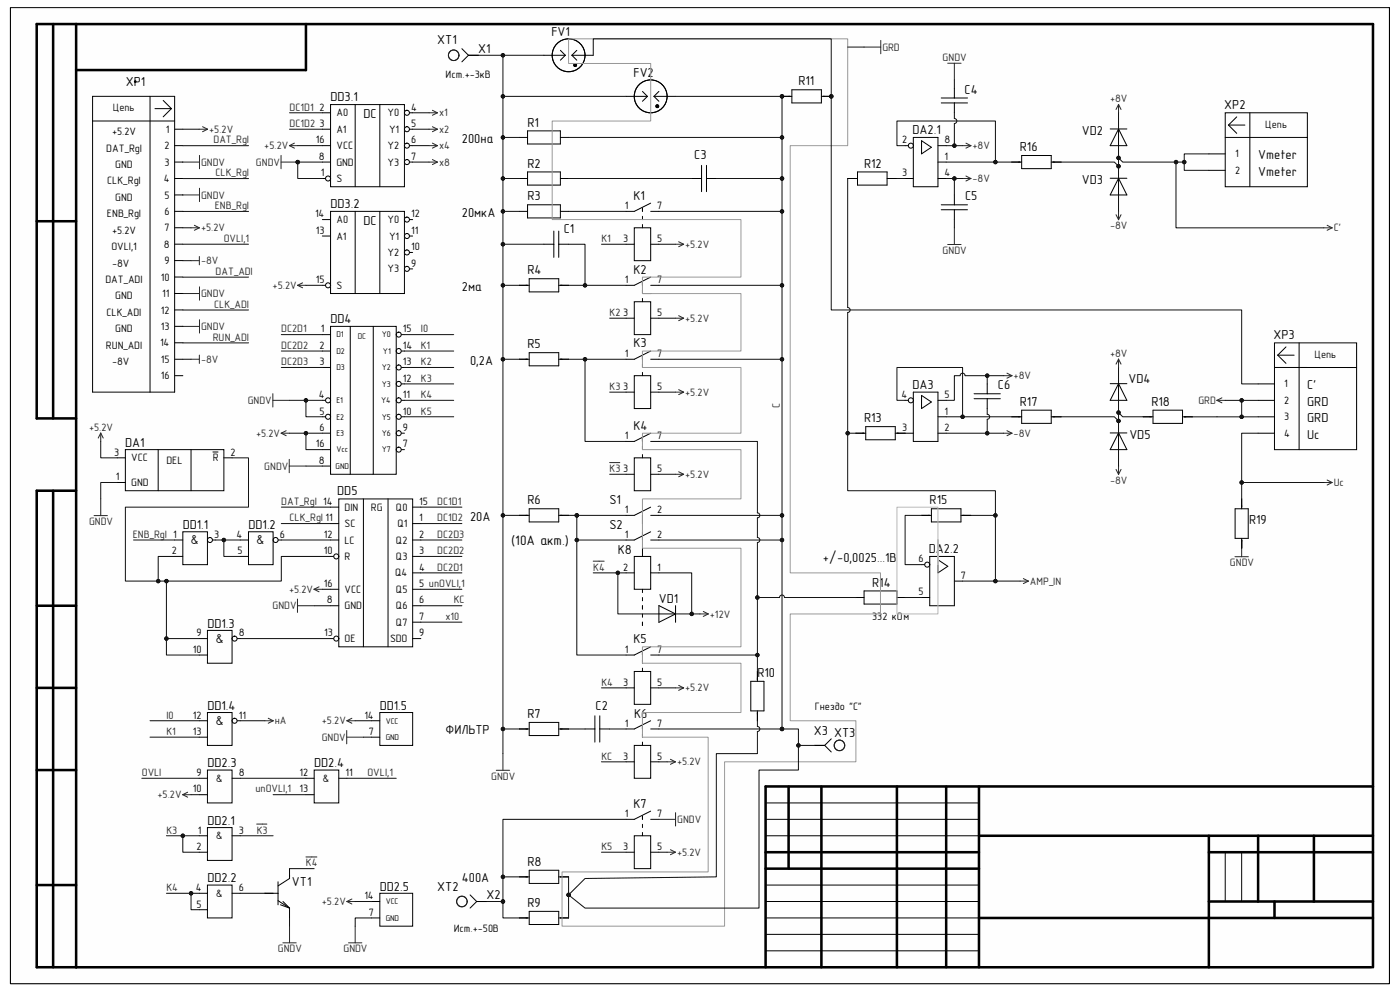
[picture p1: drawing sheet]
<svg xmlns="http://www.w3.org/2000/svg" width="420mm" height="297mm" viewBox="0 0 420 297" stroke-linecap="round" stroke-linejoin="round" font-family="sans-serif">
<defs><g id="words">
<text font-size="4.1" x="153.3" y="163.4">(10А акт.)</text>
<g font-size="3.9">
<text x="165.4" y="10.8">FV1</text>
<text x="131.2" y="13.3">XT1</text>
<text x="143.5" y="15.7">X1</text>
<text x="190" y="23.2">FV2</text>
<text x="37.8" y="25.7">XP1</text>
<text x="239.5" y="25.6">R11</text>
<text x="289.3" y="28.1">C4</text>
<text x="99.1" y="30.3">DD3.1</text>
<text x="109" y="35.4">DC</text>
<text x="367.3" y="32.7">XP2</text>
<text x="158.2" y="37.9">R1</text>
<text x="273.7" y="40.1">DA2.1</text>
<text x="324.5" y="40.4">VD2</text>
<text x="138.6" y="42.8">200на</text>
<text x="208.2" y="47.8">C3</text>
<text x="306" y="45.3">R16</text>
<text x="377.4" y="47.8">Vmeter</text>
<text x="158.2" y="50.2">R2</text>
<text x="259.2" y="50.2">R12</text>
<text x="377.4" y="52.7">Vmeter</text>
<text x="190" y="59.8">K1</text>
<text x="324.5" y="55.2">VD3</text>
<text x="99.1" y="62.3">DD3.2</text>
<text x="138.6" y="65">20мкА</text>
<text x="158.2" y="60.1">R3</text>
<text x="289.5" y="60.1">C5</text>
<text x="109" y="67.5">DC</text>
<text x="169.1" y="69.9">C1</text>
<text x="158.2" y="82.3">R4</text>
<text x="190" y="82">K2</text>
<text x="138.6" y="87.2">2ма</text>
<text x="99.1" y="96.8">DD4</text>
<text x="382.1" y="101.7">XP3</text>
<text x="158.2" y="104.4">R5</text>
<text x="190" y="104.1">K3</text>
<text x="141" y="109.3">0,2А</text>
<text x="273.7" y="116.5">DA3</text>
<text x="299.3" y="116.7">C6</text>
<text x="338.5" y="114.7">VD4</text>
<text x="392.2" y="116.7">C'</text>
<text x="306" y="121.6">R17</text>
<text x="345.4" y="121.6">R18</text>
<text x="392.2" y="121.6">GRD</text>
<text x="190" y="128.8">K4</text>
<text x="259.2" y="126.6">R13</text>
<text x="338.8" y="131.5">VD5</text>
<text x="392.2" y="126.6">GRD</text>
<text x="392.2" y="131.5">Uc</text>
<text x="37.6" y="133.9">DA1</text>
<text x="101.2" y="148.4">DD5</text>
<text x="158.2" y="151.2">R6</text>
<text x="182.9" y="151.2">S1</text>
<text x="278.9" y="151.2">R15</text>
<text x="54.8" y="158.6">DD1.1</text>
<text x="74.5" y="158.6">DD1.2</text>
<text x="141" y="156.1">20А</text>
<text x="182.9" y="158.6">S2</text>
<text x="374.7" y="157">R19</text>
<text x="185.3" y="165.9">K8</text>
<text x="278.7" y="165.7">DA2.2</text>
<text x="246.9" y="168.4">+/-0,0025...1В</text>
<text x="261.7" y="175.8">R14</text>
<text x="197.7" y="180.7">VD1</text>
<text x="62.2" y="188.1">DD1.3</text>
<text x="190" y="192.8">K5</text>
<text x="227.2" y="202.9">R10</text>
<text x="62.2" y="212.7">DD1.4</text>
<text x="113.9" y="212.7">DD1.5</text>
<text x="158.2" y="215.2">R7</text>
<text x="178.7" y="212.7">C2</text>
<text x="190.3" y="215.2">K6</text>
<text x="133.6" y="220.1">ФИЛЬТР</text>
<text x="244.2" y="220.4">X3 XT3</text>
<text x="62.2" y="230">DD2.3</text>
<text x="94.2" y="230">DD2.4</text>
<text x="190" y="242">K7</text>
<text x="62.2" y="247.2">DD2.1</text>
<text x="158.2" y="259.5">R8</text>
<text x="62.2" y="264.5">DD2.2</text>
<text x="87.6" y="265.5">VT1</text>
<text x="113.9" y="266.9">DD2.5</text>
<text x="131.2" y="266.9">XT2</text>
<text x="138.6" y="264.5">400А</text>
<text x="146" y="269.4">X2</text>
<text x="158.2" y="271.8">R9</text>
</g>
<g font-size="3.9" fill="#0e0e0e">
<text x="57.2" y="163.2">&amp;</text>
<text x="76.9" y="163.2">&amp;</text>
<text x="64.6" y="192.7">&amp;</text>
<text x="64.6" y="217.3">&amp;</text>
</g>
<g font-size="3.2" fill="#262626">
<text x="264.7" y="15.2">GRD</text>
<text x="282.8" y="18.3">GNDV</text>
<text x="86.9" y="33.1">DC1D1</text>
<text x="131.7" y="34.9">x1</text>
<text x="333" y="30.6">+8V</text>
<text x="62.8" y="39.8">+5.2V</text>
<text x="86.9" y="38.1">DC1D2</text>
<text x="131.7" y="39.8">x2</text>
<text x="64.1" y="43">DAT_RgI</text>
<text x="79.3" y="44.7">+5.2V</text>
<text x="131.7" y="44.7">x4</text>
<text x="291.8" y="44.7">+8V</text>
<text x="60.3" y="49.7">GNDV</text>
<text x="64.7" y="52.8">CLK_RgI</text>
<text x="76.8" y="49.7">GNDV</text>
<text x="131.7" y="49.7">x8</text>
<text x="60.3" y="59.5">GNDV</text>
<text x="291.8" y="54.6">-8V</text>
<text x="64.5" y="62.7">ENB_RgI</text>
<text x="60.3" y="69.3">+5.2V</text>
<text x="333" y="68.7">-8V</text>
<text x="400.1" y="69.3">C'</text>
<text x="67.1" y="72.5">OVLI,1</text>
<text x="180.4" y="72.5">K1</text>
<text x="205.6" y="74.3">+5.2V</text>
<text x="282.8" y="76.1">GNDV</text>
<text x="60.3" y="79.2">-8V</text>
<text x="64.7" y="82.4">DAT_ADI</text>
<text x="60.3" y="89.1">GNDV</text>
<text x="81.8" y="86.6">+5.2V</text>
<text x="64.3" y="92.2">CLK_ADI</text>
<text x="182.9" y="94.7">K2</text>
<text x="60.3" y="98.9">GNDV</text>
<text x="84.4" y="99.6">DC2D1</text>
<text x="126.2" y="99.6">I0</text>
<text x="205.6" y="96.4">+5.2V</text>
<text x="63.8" y="102.1">RUN_ADI</text>
<text x="84.4" y="104.5">DC2D2</text>
<text x="126.2" y="104.5">K1</text>
<text x="333" y="107">+8V</text>
<text x="60.3" y="108.8">-8V</text>
<text x="84.4" y="109.5">DC2D3</text>
<text x="126.2" y="109.5">K2</text>
<text x="304.1" y="113.7">+8V</text>
<text x="126.2" y="114.4">K3</text>
<text x="126.2" y="119.3">K4</text>
<text x="182.9" y="116.8">K3</text>
<text x="205.6" y="118.6">+5.2V</text>
<text x="74.3" y="121.1">GNDV</text>
<text x="126.2" y="124.2">K5</text>
<text x="233.9" y="122.4" transform="rotate(-90 233.9 122.4)">C</text>
<text x="359.5" y="121.1">GRD</text>
<text x="26.7" y="129.1">+5.2V</text>
<text x="76.8" y="130.9">+5.2V</text>
<text x="304.1" y="130.9">-8V</text>
<text x="79.3" y="140.8">GNDV</text>
<text x="182.9" y="141.5">K3</text>
<text x="205.6" y="143.2">+5.2V</text>
<text x="333" y="145">-8V</text>
<text x="400.1" y="145.7">Uc</text>
<text x="84.4" y="151.3">DAT_RgI 14</text>
<text x="131.2" y="151.3">DC1D1</text>
<text x="26.7" y="157.4">GNDV</text>
<text x="39.8" y="161.2">ENB_RgI 1</text>
<text x="86.9" y="156.3">CLK_RgI 11</text>
<text x="131.2" y="156.3">DC1D2</text>
<text x="131.2" y="161.2">DC2D3</text>
<text x="131.2" y="166.1">DC2D2</text>
<text x="131.2" y="171">DC2D1</text>
<text x="178" y="171">K4</text>
<text x="369" y="169.7">GNDV</text>
<text x="86.7" y="177.7">+5.2V</text>
<text x="309" y="175.2">AMP_IN</text>
<text x="81.7" y="182.6">GNDV</text>
<text x="133.6" y="185.8">x10</text>
<text x="136.1" y="180.8">KC</text>
<text x="213" y="185.1">+12V</text>
<text x="180.4" y="205.5">K4</text>
<text x="205.6" y="207.2">+5.2V</text>
<text x="49.9" y="215.3">I0</text>
<text x="49.9" y="220.3">K1</text>
<text x="82.5" y="217.1">нА</text>
<text x="96.5" y="222">GNDV</text>
<text x="96.6" y="217.1">+5.2V</text>
<text x="180.4" y="227.7">KC</text>
<text x="42.5" y="232.6">OVLI</text>
<text x="110.2" y="232.6">OVLI,1</text>
<text x="147.4" y="233.7">GNDV</text>
<text x="203.1" y="229.4">+5.2V</text>
<text x="47.3" y="239.3">+5.2V</text>
<text x="76.7" y="237.5">unOVLI,1</text>
<text x="49.9" y="249.8">K3</text>
<text x="77" y="249.8">K3</text>
<text x="203.2" y="246.6">GNDV</text>
<text x="180.4" y="254.7">K5</text>
<text x="203.1" y="256.5">+5.2V</text>
<text x="91.8" y="259.7">K4</text>
<text x="49.9" y="267">K4</text>
<text x="96.6" y="271.3">+5.2V</text>
<text x="83.4" y="285.4">GNDV</text>
<text x="103" y="285.4">GNDV</text>
</g>
<g font-size="3.2">
<text x="133.6" y="23.3">Ист.+-3кВ</text>
<text x="95.8" y="33.1">2</text>
<text x="100.9" y="34.9">A0</text>
<text x="116.3" y="34.9">Y0</text>
<text x="123.3" y="33.1">4</text>
<text x="33.6" y="40.5">+5.2V</text>
<text x="49.7" y="39.8">1</text>
<text x="95.8" y="38.1">3</text>
<text x="100.9" y="39.8">A1</text>
<text x="116.7" y="39.8">Y1</text>
<text x="123.3" y="38.1">5</text>
<text x="31.9" y="45.4">DAT_RgI</text>
<text x="49.3" y="44.7">2</text>
<text x="94.7" y="43">16</text>
<text x="95.6" y="47.9">8</text>
<text x="100.9" y="44.7">VCC</text>
<text x="116.3" y="44.7">Y2</text>
<text x="123.3" y="43">6</text>
<text x="123.3" y="47.9">7</text>
<text x="270.7" y="43">2</text>
<text x="283.4" y="47.9">1</text>
<text x="283.4" y="43">8</text>
<text x="370.5" y="47.2">1</text>
<text x="34.6" y="50.4">GND</text>
<text x="49.3" y="49.7">3</text>
<text x="96.3" y="52.8">1</text>
<text x="100.9" y="49.7">GND</text>
<text x="116.3" y="49.7">Y3</text>
<text x="270.7" y="52.8">3</text>
<text x="283.4" y="52.8">4</text>
<text x="370.5" y="52.1">2</text>
<text x="32.2" y="55.3">CLK_RgI</text>
<text x="49.1" y="54.6">4</text>
<text x="49.3" y="59.5">5</text>
<text x="100.9" y="54.6">S</text>
<text x="32.1" y="65.2">ENB_RgI</text>
<text x="34.6" y="60.2">GND</text>
<text x="49.3" y="64.4">6</text>
<text x="94.5" y="65.2">14</text>
<text x="123.3" y="65.2">12</text>
<text x="187.4" y="62.7">1</text>
<text x="197.2" y="62.7">7</text>
<text x="33.6" y="70.1">+5.2V</text>
<text x="49.3" y="69.3">7</text>
<text x="94.8" y="70.1">13</text>
<text x="100.9" y="66.9">A0</text>
<text x="100.9" y="71.8">A1</text>
<text x="116.3" y="66.9">Y0</text>
<text x="116.7" y="71.8">Y1</text>
<text x="123.3" y="70.1">11</text>
<text x="33.4" y="75">OVLI,1</text>
<text x="49.1" y="74.3">8</text>
<text x="116.3" y="76.8">Y2</text>
<text x="123.3" y="75">10</text>
<text x="187" y="72.5">3</text>
<text x="197.2" y="72.5">5</text>
<text x="33.6" y="79.9">-8V</text>
<text x="49.3" y="79.2">9</text>
<text x="116.3" y="81.7">Y3</text>
<text x="123.3" y="79.9">9</text>
<text x="31.6" y="84.8">DAT_ADI</text>
<text x="34.6" y="89.7">GND</text>
<text x="48.2" y="84.1">10</text>
<text x="48.7" y="89">11</text>
<text x="94.7" y="84.8">15</text>
<text x="100.9" y="86.6">S</text>
<text x="187.4" y="84.8">1</text>
<text x="197.2" y="84.8">7</text>
<text x="32" y="94.7">CLK_ADI</text>
<text x="48.2" y="94">12</text>
<text x="187" y="94.7">3</text>
<text x="197.2" y="94.7">5</text>
<text x="34.6" y="99.6">GND</text>
<text x="48.3" y="98.9">13</text>
<text x="96.3" y="99.6">1</text>
<text x="120.9" y="99.6">15</text>
<text x="31.7" y="104.5">RUN_ADI</text>
<text x="48" y="103.8">14</text>
<text x="95.8" y="104.5">2</text>
<text x="120.9" y="104.5">14</text>
<text x="187.4" y="107">1</text>
<text x="197.2" y="107">7</text>
<text x="33.6" y="109.5">-8V</text>
<text x="48.2" y="113.7">16</text>
<text x="48.2" y="108.8">15</text>
<text x="95.8" y="109.5">3</text>
<text x="120.9" y="109.5">13</text>
<text x="95.6" y="119.3">4</text>
<text x="120.9" y="119.3">11</text>
<text x="120.9" y="114.4">12</text>
<text x="187" y="116.8">3</text>
<text x="197.2" y="116.8">5</text>
<text x="270.5" y="119.3">4</text>
<text x="283.4" y="119.3">5</text>
<text x="385.3" y="116.1">1</text>
<text x="95.8" y="124.2">5</text>
<text x="120.9" y="124.2">10</text>
<text x="283.4" y="124.2">1</text>
<text x="385.3" y="121.1">2</text>
<text x="385.3" y="126">3</text>
<text x="95.8" y="129.2">6</text>
<text x="120.9" y="129.2">9</text>
<text x="187.4" y="131.6">1</text>
<text x="197.2" y="131.6">7</text>
<text x="270.7" y="129.2">3</text>
<text x="283.4" y="129.2">2</text>
<text x="385.3" y="130.9">4</text>
<text x="34.3" y="136.6">3</text>
<text x="69.2" y="136.6">2</text>
<text x="94.7" y="134.1">16</text>
<text x="120.9" y="134.1">7</text>
<text x="34.7" y="143.9">1</text>
<text x="39.4" y="138.3">VCC</text>
<text x="49.9" y="139">DEL</text>
<text x="63.9" y="138.3">R</text>
<text x="95.6" y="139">8</text>
<text x="187" y="141.5">3</text>
<text x="197.2" y="141.5">5</text>
<text x="39.4" y="145.7">GND</text>
<text x="103.4" y="153.1">DIN</text>
<text x="111.3" y="153.1">RG</text>
<text x="118.7" y="153.1">Q0</text>
<text x="125.8" y="151.3">15</text>
<text x="187.4" y="153.8">1</text>
<text x="197.2" y="153.8">2</text>
<text x="64.2" y="161.2">3</text>
<text x="71" y="161.2">4</text>
<text x="83.9" y="161.2">6</text>
<text x="97.2" y="161.2">12</text>
<text x="103.4" y="158">SC</text>
<text x="119.2" y="158">Q1</text>
<text x="125.8" y="156.3">1</text>
<text x="125.8" y="161.2">2</text>
<text x="187.4" y="161.2">1</text>
<text x="197.2" y="161.2">2</text>
<text x="51.5" y="166.1">2</text>
<text x="71.2" y="166.1">5</text>
<text x="97.2" y="166.1">10</text>
<text x="103.4" y="167.9">R</text>
<text x="103.4" y="162.9">LC</text>
<text x="118.7" y="162.9">Q2</text>
<text x="118.7" y="167.9">Q3</text>
<text x="125.8" y="166.1">3</text>
<text x="118.5" y="172.8">Q4</text>
<text x="125.8" y="171">4</text>
<text x="186.9" y="171">2</text>
<text x="197.2" y="171">1</text>
<text x="275.6" y="168.6">6</text>
<text x="288.3" y="173.5">7</text>
<text x="97.2" y="175.9">16</text>
<text x="103.4" y="177.7">VCC</text>
<text x="118.7" y="177.7">Q5</text>
<text x="125.8" y="175.9">5 unOVLI,1</text>
<text x="275.6" y="178.4">5</text>
<text x="98.1" y="180.8">8</text>
<text x="103.4" y="182.6">GND</text>
<text x="118.7" y="182.6">Q6</text>
<text x="125.8" y="180.8">6</text>
<text x="125.8" y="185.8">7</text>
<text x="261.7" y="185.8">332 кОм</text>
<text x="58.9" y="190.7">9</text>
<text x="71.6" y="190.7">8</text>
<text x="97.2" y="190.7">13</text>
<text x="118.7" y="187.5">Q7</text>
<text x="125.8" y="190.7">9</text>
<text x="57.8" y="195.6">10</text>
<text x="103.4" y="192.5">OE</text>
<text x="117" y="192.5">SDO</text>
<text x="187.4" y="195.6">1</text>
<text x="197.2" y="195.6">7</text>
<text x="187" y="205.5">3</text>
<text x="197.2" y="205.5">5</text>
<text x="57.8" y="215.3">12</text>
<text x="71.6" y="215.3">11</text>
<text x="109.3" y="215.3">14</text>
<text x="244.4" y="212.9">Гнездо &quot;C&quot;</text>
<text x="57.8" y="220.3">13</text>
<text x="110.6" y="220.3">7</text>
<text x="187.4" y="217.8">1</text>
<text x="197.2" y="217.8">7</text>
<text x="187" y="227.7">3</text>
<text x="197.2" y="227.7">5</text>
<text x="58.9" y="232.6">9</text>
<text x="71.6" y="232.6">8</text>
<text x="89.8" y="232.6">12</text>
<text x="103.6" y="232.6">11</text>
<text x="57.8" y="237.5">10</text>
<text x="89.8" y="237.5">13</text>
<text x="187.4" y="244.9">1</text>
<text x="197.2" y="244.9">7</text>
<text x="59.4" y="249.8">1</text>
<text x="71.6" y="249.8">3</text>
<text x="58.9" y="254.7">2</text>
<text x="187" y="254.7">3</text>
<text x="197.2" y="254.7">5</text>
<text x="58.7" y="267">4</text>
<text x="71.6" y="267">6</text>
<text x="109.3" y="269.5">14</text>
<text x="58.9" y="272">5</text>
<text x="110.6" y="274.4">7</text>
<text x="136.1" y="279.4">Ист.+-50В</text>
</g>
<g font-size="3.2" fill="#0e0e0e">
<text x="33.8" y="33.4">Цепь</text>
<text x="379.6" y="38.3">Цепь</text>
<text x="394.3" y="107.3">Цепь</text>
<text x="64.8" y="234.3">&amp;</text>
<text x="96.8" y="234.3">&amp;</text>
<text x="64.8" y="251.5">&amp;</text>
<text x="64.8" y="268.8">&amp;</text>
</g>
<g font-size="2.5">
<text x="100.9" y="101.1">D1</text>
<text x="114.5" y="101.1">Y0</text>
<text x="100.9" y="106">D2</text>
<text x="114.9" y="106">Y1</text>
<text x="100.9" y="111">D3</text>
<text x="114.5" y="111">Y2</text>
<text x="114.6" y="115.9">Y3</text>
<text x="100.9" y="120.8">E1</text>
<text x="100.9" y="125.8">E2</text>
<text x="114.3" y="120.8">Y4</text>
<text x="114.5" y="125.8">Y5</text>
<text x="100.9" y="130.7">E3</text>
<text x="114.5" y="130.7">Y6</text>
<text x="100.9" y="135.6">Vcc</text>
<text x="114.5" y="135.6">Y7</text>
<text x="100.7" y="140.5">GND</text>
<text x="115.7" y="216.9">VCC</text>
<text x="115.7" y="221.8">GND</text>
<text x="115.7" y="271">VCC</text>
<text x="115.7" y="276">GND</text>
</g>
<text font-size="2.5" fill="#0e0e0e" x="107.3" y="101.6">DC</text>
<text font-size=".5" x="13" y="290">ALTIUM GOSTBOM2.0 KEV</text>
</g></defs>
<path d="M3.1 2.3h413.7v292.5h-413.7z" fill-rule="evenodd" fill="#fefefe"/>
<path d="M3.1 2.3h413.7v292.5h-413.7z" fill="none" stroke="#000" stroke-width=".3"/>
<path d="M3.1 2.3h413.7v292.5h-413.7z" fill-rule="evenodd" fill="#fefefe"/>
<g fill="none" stroke="#000" stroke-width=".3">
<path d="M3.1 2.3h413.7v292.5h-413.7zM138.6 14.6l1.9 2M140.5 16.6h3M140.5 16.6l-1.9 1.9M163.2 16.6h6.4M168.1 15.1l1.5 1.5M169.6 16.6l-1.5 1.4M171.6 16.6l1.4 1.4M171.6 16.6h6.4M173 15.1l-1.4 1.5M158.3 39.2h9.8v4h-9.8zM187.8 28.9h6.4"/>
<path d="M192.7 27.4l1.5 1.5M194.2 28.9l-1.5 1.5M196.2 28.9l1.5 1.5M196.2 28.9h6.4M197.7 27.4l-1.5 1.5M155.8 41.2h2.5M155.8 53.5h2.5M158.3 51.5h9.8v4h-9.8zM168.1 41.2h2.5M168.1 53.5h2.5M187.8 73.2h2.5M190.3 68.3h4.9v9.8h-4.9z"/>
<path d="M192.7 62.4v1M192.7 64.8v1M192.7 67.3v1M195.2 73.2h2.5M195.2 60.9l-4.9 2.5h-2.5M195.2 63.4h2.5M187.8 95.4h2.5M190.3 90.4h4.9v9.9h-4.9zM192.7 84.5v1M192.7 87v1M192.7 89.5v.9M195.2 95.4h2.5"/>
<path d="M195.2 83l-4.9 2.5h-2.5M195.2 85.5h2.5M96.7 100.3h2.5M96.7 105.2h2.5M96.7 110.1h2.5M96.7 120h2.5M187.8 117.5h2.5M190.3 112.6h4.9v9.8h-4.9zM192.7 106.7v1M192.7 109.2v.9M192.7 111.6v1M195.2 117.5h2.5"/>
<path d="M195.2 105.2l-4.9 2.5h-2.5M195.2 107.7h2.5M190.3 137.2h4.9v9.9h-4.9zM192.7 131.3v1M192.7 133.8v1M192.7 136.2v1M195.2 129.8l-4.9 2.5h-2.5M195.2 132.3h2.5M187.8 142.1h2.5M195.2 142.1h2.5M195.2 152l-4.9 2.5h-2.5M195.2 154.5h2.5"/>
<path d="M195.2 159.4l-4.9 2.5h-2.5M195.2 161.9h2.5M192.7 195.3v1M192.7 197.8v1M195.2 193.9l-4.9 2.4h-2.5M195.2 196.3h2.5M187.8 206.2h2.5M190.3 201.2h4.9v9.9h-4.9zM192.7 200.3v.9M192.7 217.5v1M192.7 220v.9M195.2 206.2h2.5"/>
<path d="M195.2 216l-4.9 2.5h-2.5M195.2 218.5h2.5M187.8 228.3h2.5M190.3 223.4h4.9v9.9h-4.9zM192.7 222.4v1M195.2 228.3h2.5M244.4 223.4h3M247.4 223.4l2 2M249.4 221.4l-2 2M59.8 250.5h2.4M59.8 255.4h2.4M62.2 248h7.4v9.9h-7.4z"/>
<path d="M69.6 250.5h2.5M229.7 240.6h64M229.7 245.6h64M229.7 250.5h64M367.6 255.4v14.8M372.5 255.4v14.8M111.5 270.2h2.4M111.5 275.1h2.4M113.9 267.7h9.9v9.9h-9.9zM141 268.2l2 2M143 270.2h3M143 270.2l-2 2"/>
<path d="M229.7 265.3h64M229.7 270.2h64M229.7 275.1h64M229.7 280h64M229.7 285h64"/>
<circle cx="170.6" cy="16.6" r="4.9"/>
<circle cx="195.2" cy="28.9" r="4.9"/>
</g>
<g fill="none" stroke="#000" stroke-width=".76">
<path d="M15.9 7.2v118.2M22.8 7.2v282.7M91.8 7.2v13.8h-69M11 66.3h11.8M22.8 125.4h-11.8v-118.2h400.9v282.7M15.9 147.1v142.8M22.8 147.1h-11.8v142.8h400.4M11 181.5h11.8M11 206.2h11.8M11 230.8h11.8M236.6 235.7v24.6M246.4 235.7v54.2"/>
<path d="M269.1 235.7v54.2M283.8 235.7v54.2M293.7 235.7v54.2M411.9 235.7h-182.2v54.2M229.7 255.4h64M293.7 250.5h118.2M362.6 250.5v39.4M362.6 255.4h49.3M377.4 250.5v19.7M394.2 250.5v19.7M11 265.3h11.8M229.7 260.3h64"/>
<path d="M293.7 275.1h118.2M362.6 270.2h49.3M382.3 270.2v4.9"/>
<circle cx="172.5" cy="19.5" r=".2"/>
<circle cx="197.2" cy="31.8" r=".2"/>
</g>
<path d="M202.6 73.2h2.5M203.6 72.5l1.5 .7M205.1 73.2l-1.5 .8M182.9 138.6h3M202.6 142.1h2.5M203.6 141.4l1.5 .7M205.1 142.1l-1.5 .8M202.6 206.2h2.5M203.6 205.4l1.5 .8M205.1 206.2l-1.5 .7M77 247h3.1" fill="none" stroke="#262626" stroke-width=".3"/>
<g fill="none" stroke="#1c1c1c" stroke-width=".3">
<circle cx="136.1" cy="16.6" r="1.58"/>
<circle cx="251.8" cy="223.4" r="1.58"/>
<circle cx="138.6" cy="270.2" r="1.58"/>
</g>
<circle cx="98.4" cy="120" r=".75" fill="#fbfbfb"/>
<g fill="none" stroke="#000" stroke-width=".3">
<path d="M96.7 124.9h2.5"/>
<circle cx="98.4" cy="120" r=".75"/>
</g>
<circle cx="98.4" cy="124.9" r=".75" fill="#fbfbfb"/>
<g fill="none" stroke="#000" stroke-width=".3">
<path d="M96.7 129.8h2.5M118.9 134.8h2.4"/>
<circle cx="98.4" cy="124.9" r=".75"/>
</g>
<circle cx="119.6" cy="134.8" r=".75" fill="#fbfbfb"/>
<g fill="none" stroke="#000" stroke-width=".3">
<path d="M118.9 129.8h2.4"/>
<circle cx="119.6" cy="134.8" r=".75"/>
</g>
<circle cx="119.6" cy="129.8" r=".75" fill="#fbfbfb"/>
<g fill="none" stroke="#000" stroke-width=".3">
<path d="M118.9 124.9h2.4"/>
<circle cx="119.6" cy="129.8" r=".75"/>
</g>
<circle cx="119.6" cy="124.9" r=".75" fill="#fbfbfb"/>
<g fill="none" stroke="#000" stroke-width=".3">
<path d="M118.9 120h2.4"/>
<circle cx="119.6" cy="124.9" r=".75"/>
</g>
<circle cx="119.6" cy="120" r=".75" fill="#fbfbfb"/>
<g fill="none" stroke="#000" stroke-width=".3">
<path d="M118.9 115.1h2.4"/>
<circle cx="119.6" cy="120" r=".75"/>
</g>
<circle cx="119.6" cy="115.1" r=".75" fill="#fbfbfb"/>
<g fill="none" stroke="#000" stroke-width=".3">
<path d="M118.9 110.1h2.4"/>
<circle cx="119.6" cy="115.1" r=".75"/>
</g>
<circle cx="119.6" cy="110.1" r=".75" fill="#fbfbfb"/>
<g fill="none" stroke="#000" stroke-width=".3">
<path d="M118.9 105.2h2.4"/>
<circle cx="119.6" cy="110.1" r=".75"/>
</g>
<circle cx="119.6" cy="105.2" r=".75" fill="#fbfbfb"/>
<g fill="none" stroke="#000" stroke-width=".3">
<path d="M118.9 100.3h2.4"/>
<circle cx="119.6" cy="105.2" r=".75"/>
</g>
<circle cx="119.6" cy="100.3" r=".75" fill="#fbfbfb"/>
<g fill="none" stroke="#000" stroke-width=".3">
<path d="M99.2 97.8h19.7v44.3h-19.7zM105.1 97.8v44.3M112 97.8v44.3M96.7 134.8h2.5M96.7 139.7h2.5"/>
<circle cx="119.6" cy="100.3" r=".75"/>
</g>
<path d="M84.3 46.6v4M84.3 48.6h5M86.8 43.7l1.5 .7M86.8 43.7h2.5M88.3 42.9l-1.5 .8M81.9 118v4M81.9 120h5M84.4 129.8l1.5 .8M84.4 129.8h2.5M85.9 129.1l-1.5 .7M86.8 137.7v4M86.8 139.7h5" fill="none" stroke="#262626" stroke-width=".3"/>
<circle cx="89.3" cy="48.6" r=".5" fill="#0e0e0e"/>
<circle cx="89.3" cy="48.6" r=".5" fill="none" stroke="#0e0e0e" stroke-width=".3"/>
<path d="M96.7 33.8h2.5M96.7 38.7h2.5M99.2 31.3h22.1v24.7h-22.1zM121.3 33.8h2.5" fill="none" stroke="#000" stroke-width=".3"/>
<circle cx="122.1" cy="33.8" r=".75" fill="#fbfbfb"/>
<g fill="none" stroke="#000" stroke-width=".3">
<path d="M121.3 38.7h2.5"/>
<circle cx="122.1" cy="33.8" r=".75"/>
</g>
<circle cx="122.1" cy="38.7" r=".75" fill="#fbfbfb"/>
<g fill="none" stroke="#000" stroke-width=".3">
<path d="M121.3 43.7h2.5"/>
<circle cx="122.1" cy="38.7" r=".75"/>
</g>
<circle cx="122.1" cy="43.7" r=".75" fill="#fbfbfb"/>
<g fill="none" stroke="#000" stroke-width=".3">
<path d="M121.3 48.6h2.5"/>
<circle cx="122.1" cy="43.6" r=".75"/>
</g>
<circle cx="122.1" cy="48.6" r=".75" fill="#fbfbfb"/>
<g fill="none" stroke="#000" stroke-width=".3">
<path d="M96.7 43.7h2.5M96.7 48.6h2.5M96.7 53.5h2.5"/>
<circle cx="122.1" cy="48.6" r=".75"/>
</g>
<circle cx="98.4" cy="53.5" r=".75" fill="#fbfbfb"/>
<g fill="none" stroke="#000" stroke-width=".3">
<path d="M106.6 31.3v24.7M113.9 31.3v24.7M96.7 65.8h2.5M96.7 70.7h2.5M99.2 63.4h22.1v24.6h-22.1zM121.3 65.8h2.5"/>
<circle cx="98.4" cy="53.5" r=".75"/>
</g>
<circle cx="122.1" cy="65.8" r=".75" fill="#fbfbfb"/>
<g fill="none" stroke="#000" stroke-width=".3">
<path d="M121.3 70.7h2.5"/>
<circle cx="122.1" cy="65.8" r=".75"/>
</g>
<circle cx="122.1" cy="70.7" r=".75" fill="#fbfbfb"/>
<g fill="none" stroke="#000" stroke-width=".3">
<path d="M121.3 75.7h2.5"/>
<circle cx="122.1" cy="70.7" r=".75"/>
</g>
<circle cx="122.1" cy="75.7" r=".75" fill="#fbfbfb"/>
<g fill="none" stroke="#000" stroke-width=".3">
<path d="M121.3 80.6h2.5"/>
<circle cx="122.1" cy="75.7" r=".75"/>
</g>
<circle cx="122.1" cy="80.6" r=".75" fill="#fbfbfb"/>
<g fill="none" stroke="#000" stroke-width=".3">
<path d="M96.7 85.5h2.5"/>
<circle cx="122.1" cy="80.6" r=".75"/>
</g>
<circle cx="98.4" cy="85.5" r=".75" fill="#fbfbfb"/>
<g fill="none" stroke="#000" stroke-width=".3">
<path d="M333 38.7h5.1M335.6 38.7v5M335.6 38.7l2.5 5h-5.1zM367.6 33.8h24.6v22.2h-24.6zM368.5 37.5h5M368.5 37.5l2.5 2.5M371 35l-2.5 2.5M374.9 33.8v22.2M303.5 48.6h3M306.5 46.6h8.9v3.9h-8.9zM315.4 48.6h2.9M333 53.4h5.1"/>
<path d="M335.6 53.5v4.9M335.6 53.4l2.5 5h-5.1zM362.6 51.1h5M362.6 46.1h5M367.6 41.2h24.6M106.6 63.4v24.6M113.9 63.4v24.6M333 115h5.1M335.6 115l2.5 5h-5.1zM335.6 115.1v4.9M377.4 120h4.9M377.4 115.1h4.9"/>
<path d="M382.3 102.8h24.7v32h-24.7zM382.3 110.1l24.7 .1M383.3 106.4h4.9M383.3 106.4l2.5 2.5M385.8 104l-2.5 2.4M389.7 102.8v32M303.5 124.9h3M306.5 122.9h8.9v4h-8.9zM315.4 124.9h2.9M333 129.8h5.1M335.6 129.8v5M335.6 129.8l2.5 5h-5.1z"/>
<path d="M342.9 124.9h3M345.9 122.9h8.9v4h-8.9zM354.8 124.9h2.9M377.4 124.9h4.9M377.4 129.8h4.9M101.6 149.5h22.2v44.4h-22.2zM109 149.5v44.4M116.4 149.5v44.4M123.8 156.9h2.5M276.5 154.5h2.9M279.4 152.5h8.9v3.9h-8.9zM288.3 154.5h2.9"/>
<path d="M99.2 166.8h2.4M123.8 161.8h2.5M123.8 166.8h2.5M123.8 171.7h2.5M123.8 176.6h2.4M99.2 181.5h2.4M123.8 181.5h2.4M123.8 186.5h2.4M123.8 191.4h2.4M155.8 262.8h3M155.8 275.1h3M158.8 260.8h8.8v4h-8.8z"/>
<path d="M158.8 273.1h8.8v4h-8.8zM167.6 262.8h3M167.6 275.1h3"/>
<circle cx="98.4" cy="85.5" r=".75"/>
</g>
<g fill="none" stroke="#262626" stroke-width=".3">
<path d="M59.8 38.7h2.5M60.8 38l1.5 .7M62.3 38.7l-1.5 .8M335.6 31.3v2.5M335.6 31.3l-.8 1.5M335.6 31.3l.7 1.5M54.8 48.6h5M54.8 58.4h5M59.8 46.6v4M59.8 56.4v4M57.3 68.3h2.5M57.3 78.1h2.5"/>
<path d="M58.3 67.5l1.5 .8M59.8 68.3l-1.5 .7M59.8 76.9v2.5M334.8 64.4l.8 1.4M335.6 63.4v2.4M336.3 64.4l-.7 1.4M54.8 88h5M54.8 97.8h5M59.8 86v4M59.8 95.8v4M89.3 85.5l1.5 .8M89.3 85.5h2.5"/>
<path d="M90.8 84.8l-1.5 .7M57.3 107.7h2.5M59.8 106.4v2.5M335.6 107.6l-.8 1.5M335.6 107.6l.7 1.5M335.6 107.6v2.5M335.6 139.7v2.5M334.8 140.7l.8 1.5M336.3 140.7l-.7 1.5M370.5 166.9h4M372.5 161.8v5.1M200.1 228.3h2.5"/>
<path d="M201.1 227.6l1.5 .7M202.6 228.3l-1.5 .8M104.1 270.2l1.5 .7M104.1 270.2h2.5M105.6 269.4l-1.5 .8M106.6 277.6v5M104.6 282.6h4"/>
</g>
<circle cx="100.9" cy="166.8" r=".75" fill="#fbfbfb"/>
<g fill="none" stroke="#000" stroke-width=".3">
<path d="M99.2 156.9h2.4M99.2 161.8h2.4M99.2 191.4h2.4"/>
<circle cx="100.9" cy="166.8" r=".75"/>
</g>
<circle cx="100.9" cy="191.4" r=".75" fill="#fbfbfb"/>
<g fill="none" stroke="#000" stroke-width=".3">
<path d="M155.8 63.4h2.5M158.3 61.4h9.8v3.9h-9.8zM168.1 63.4h2.5M155.8 85.5h3M158.8 83.5h8.8v4h-8.8zM167.6 85.5h3M99.2 152h2.4M123.8 152h2.5M155.8 154.5h3M158.8 152.5h8.8v3.9h-8.8zM167.6 154.5h3M99.2 176.6h2.4"/>
<path d="M187.8 171.7h2.5M190.3 166.8h4.9v9.8h-4.9zM192.7 176.6v1M192.7 179.1v1M195.2 171.7h2.5M256.8 179.1h2.4M259.2 177.1h9.9v3.9h-9.9zM269.1 179.1h2.4M192.7 181.5v1M192.7 184v1M192.7 186.5v1M197.7 181.5l5 2.5-5 2.5z"/>
<path d="M197.7 184h4.9M202.7 181.5v5M155.8 218.5h3M158.8 216.5h8.8v4h-8.8zM167.6 218.5h3M225.2 204.2h4v8.9h-4zM227.2 201.2v3M227.2 213.1v2.9M59.8 233.3h2.4M59.8 238.2h2.4M62.2 230.8h7.4v9.8h-7.4zM69.6 233.3h2.5"/>
<path d="M91.8 233.3h2.4M91.8 238.2h2.4M94.2 230.8h7.4v9.8h-7.4zM101.6 233.3h2.5M187.8 255.4h2.5M190.3 250.5h4.9v9.8h-4.9zM192.7 244.6v1M192.7 247v1M192.7 249.5v1M195.2 255.4h2.5M195.2 243.1l-4.9 2.5h-2.5M195.2 245.6h2.5"/>
<path d="M59.8 267.7h2.4M59.8 272.6h2.4M62.2 265.3h7.4v9.8h-7.4zM69.6 267.7h2.5M79.5 267.7h3.9M83.4 264.3v6.9M83.4 269.9l3.5 2.3M84.1 271.2l2.8 1M84.9 270.2l2 2M86.9 260.3v3l-3.5 2.2M86.9 272.2v2.9"/>
<circle cx="100.9" cy="191.4" r=".75"/>
</g>
<g fill="none" stroke="#262626" stroke-width=".3">
<path d="M202.6 95.4h2.5M203.6 94.6l1.5 .8M205.1 95.4l-1.5 .7M202.6 117.5h2.5M203.6 116.8l1.5 .7M205.1 117.5l-1.5 .8M94.2 176.6l1.5 .8M94.2 176.6h2.5M95.7 175.9l-1.5 .7M178 168.2h3.2M210 184h2.5M211 183.3l1.5 .7"/>
<path d="M212.5 184l-1.5 .8M54.8 238.2l1.5 .7M54.8 238.2h2.5M56.3 237.4l-1.5 .8M91.8 256.8h3.3M197.7 245.6h5M200.1 255.4h2.5M201.1 254.7l1.5 .7M202.6 255.4l-1.5 .8M202.7 243.6v4M86.9 277.6v5M84.9 282.6h4"/>
</g>
<circle cx="234.6" cy="28.9" r=".5" fill="#0e0e0e"/>
<circle cx="234.6" cy="28.9" r=".5" fill="none" stroke="#0e0e0e" stroke-width=".3"/>
<circle cx="249.4" cy="28.9" r=".5" fill="#0e0e0e"/>
<circle cx="249.4" cy="28.9" r=".5" fill="none" stroke="#0e0e0e" stroke-width=".3"/>
<path d="M234.6 28.9h3M237.6 26.9h8.8v4h-8.8zM246.4 28.9h3" fill="none" stroke="#000" stroke-width=".3"/>
<circle cx="234.6" cy="28.9" r=".5" fill="#0e0e0e"/>
<circle cx="234.6" cy="28.9" r=".5" fill="none" stroke="#0e0e0e" stroke-width=".3"/>
<path d="M246.9 28.9h2.5" fill="none" stroke="#000" stroke-width=".3"/>
<circle cx="249.4" cy="28.9" r=".5" fill="#0e0e0e"/>
<circle cx="249.4" cy="28.9" r=".5" fill="none" stroke="#0e0e0e" stroke-width=".3"/>
<path d="M192.7 154.5v2.4M192.7 159.4v2.5M192.7 164.3v2.5M59.8 191.4h2.4M59.8 196.3h2.4M69.6 191.4h2.5" fill="none" stroke="#000" stroke-width=".3"/>
<circle cx="70.4" cy="191.4" r=".75" fill="#fbfbfb"/>
<g fill="none" stroke="#000" stroke-width=".3">
<path d="M62.2 188.9h7.4v9.9h-7.4zM59.8 216h2.4M69.6 216h2.5M59.8 220.9h2.4"/>
<circle cx="70.4" cy="191.4" r=".75"/>
</g>
<circle cx="70.4" cy="216" r=".75" fill="#fbfbfb"/>
<g fill="none" stroke="#000" stroke-width=".3">
<path d="M72.1 161.8h2.4M72.1 166.8h2.4M81.9 161.8h2.5M62.2 213.6h7.4v9.8h-7.4zM111.5 216h2.4M113.9 213.6h9.9v9.8h-9.9zM111.5 220.9h2.4"/>
<circle cx="70.4" cy="216" r=".75"/>
</g>
<path d="M30.2 129.8l-.7 1.5M30.2 129.8l.8 1.5M30.2 129.8v2.5M28.2 154.5h4M30.2 149.5v5" fill="none" stroke="#262626" stroke-width=".3"/>
<circle cx="82.7" cy="161.8" r=".75" fill="#fbfbfb"/>
<g fill="none" stroke="#000" stroke-width=".3">
<path d="M74.5 159.4h7.4v9.8h-7.4zM52.4 161.8h2.4M52.4 166.8h2.4M62.2 161.8h2.5"/>
<circle cx="82.7" cy="161.8" r=".75"/>
</g>
<circle cx="63" cy="161.8" r=".75" fill="#fbfbfb"/>
<g fill="none" stroke="#000" stroke-width=".3">
<path d="M207.5 53.5h3M210.5 49.6v7.8M211.9 49.6v7.8M211.9 53.5h3M163.2 73.2h2.9M166.1 69.3v7.8M167.6 69.3v7.8M167.6 73.2h3M35.1 137.2h2.5M37.6 134.8h29.6v12.3h-29.6zM47.5 134.8v12.3M57.3 134.8v12.3"/>
<path d="M63.9 135.5h1.5M67.2 137.2h2.4M35.1 144.6h2.5M54.8 159.4h7.4v9.8h-7.4zM370.5 152.5h4v8.9h-4zM372.5 149.5v3M276.5 169.2h2.4M278.9 166.8h7.4v14.7h-7.4zM281.4 167.8l2.9 1.9-2.9 2zM372.5 161.4v2.9M175.5 218.5h3M178.5 214.5v7.9"/>
<path d="M179.9 214.5v7.9M179.9 218.5h3"/>
<circle cx="63" cy="161.8" r=".75"/>
</g>
<path d="M89.2 179.5v4M89.2 181.5h5M104 218.9v4M104.1 216l1.5 .8M104.1 216h2.5M105.6 215.3l-1.5 .7M104 220.9h5" fill="none" stroke="#262626" stroke-width=".3"/>
<circle cx="278.2" cy="169.2" r=".75" fill="#fbfbfb"/>
<g fill="none" stroke="#000" stroke-width=".3">
<path d="M27.8 28.9h24.6v88.6h-24.6zM27.8 36.3h24.6M45 28.9v88.6M46.5 32.6h4.9M49 30.1l2.4 2.5M51.4 32.6l-2.4 2.4M52.4 38.7h2.5M52.4 43.7h2.5M52.4 58.4h2.5M52.4 48.6h2.5M52.4 53.5h2.5M52.4 73.2h2.4"/>
<path d="M52.4 68.3h2.4M52.4 78.1h2.4M52.4 63.3h2.5M52.4 83h2.4M52.4 88h2.5M52.4 92.9h2.5M52.4 97.8h2.5M52.4 112.6h2.5M52.4 102.7h2.5M52.4 107.7h2.5M271.5 120h2.5M274 117.5h7.4v14.8h-7.4z"/>
<path d="M276.5 118.5l2.9 2-2.9 1.9zM276.5 179.1h2.4M286.3 174.2h2.5"/>
<circle cx="40.6" cy="24.4" r=".25"/>
<circle cx="278.2" cy="169.2" r=".75"/>
</g>
<g fill="none" stroke="#262626" stroke-width=".3">
<path d="M259.2 14.1h5M264.2 12.1v4M128.7 33.8h2.5M128.7 38.7h2.5M129.7 33.1l1.5 .7M129.7 38l1.5 .7M131.2 33.8l-1.5 .8M131.2 38.7l-1.5 .8M128.7 43.7h2.5M128.7 48.6h2.5M129.7 42.9l1.5 .8M129.7 47.8l1.5 .8"/>
<path d="M131.2 43.7l-1.5 .7M131.2 48.6l-1.5 .7M397.1 68.3h2.5M398.1 67.5l1.5 .8M399.6 68.3l-1.5 .7M397.1 144.6h2.5M398.1 143.9l1.5 .7M399.6 144.6l-1.5 .8M306 174.2h2.5M307 173.4l1.5 .8M308.5 174.2l-1.5 .7M79.5 216h2.5"/>
<path d="M80.5 215.3l1.5 .7M82 216l-1.5 .8M148.9 230.9h4M150.9 225.9v5"/>
</g>
<circle cx="40.6" cy="24.4" r=".25" fill="#000"/>
<path d="M170.6 11.6h83.7v32.1h-17.2v128h27v12.3h-27v32h19.7v12.3h-39.4v49.3h-48.8v-16.3h43.8v-40.4h-19.7v-7.3h29.6v-14.8h-29.6v-4.9h29.6v-29.6h-29.6v-14.8h29.6v-14.7h-29.6v-5h29.6v-19.7h-29.6v-4.9h29.6v-17.2h-29.6h2.5h-2.5v-5h29.6v-17.2h-56.6v-29.5h29.5v-17.3h-24.6z" fill="none" stroke="#999" stroke-width=".3"/>
<path d="M269.1 152h12.3v32h-12.3z" fill="none" stroke="#b7b7b7" stroke-width=".3"/>
<circle cx="273.2" cy="120" r=".75" fill="#fbfbfb"/>
<g fill="none" stroke="#000" stroke-width=".3">
<path d="M271.5 43.7h2.5M274 41.2h7.4v14.8h-7.4zM276.5 42.2l2.9 1.9-2.9 2zM281.4 120h2.4M271.5 129.8h2.5M281.4 129.8h2.4M281.4 124.9h2.4"/>
<circle cx="273.2" cy="120" r=".75"/>
</g>
<circle cx="273.2" cy="43.7" r=".75" fill="#fbfbfb"/>
<g fill="none" stroke="#000" stroke-width=".3">
<path d="M282.4 29.4h7.8M282.4 30.9h7.8M286.3 26.4v3M286.3 30.9v2.9M254.3 53.5h2.9M257.2 51.5h8.9v4h-8.9zM266.1 53.5h3M271.5 53.5h2.5M281.4 53.5h2.4M281.4 48.6h2.4M281.4 43.7h2.4M286.3 58.4v3"/>
<path d="M282.4 61.4h7.8M282.4 62.9h7.8M286.3 62.9v2.9M155.8 107.7h3M158.8 105.7h8.8v3.9h-8.8zM167.6 107.7h3M292.2 118h7.9M292.2 119.5h7.9M296.2 115.1v2.9M296.2 119.5v2.9M256.8 129.8h2.9M259.7 127.9h8.9v3.9h-8.9z"/>
<path d="M268.6 129.8h2.9"/>
<circle cx="273.2" cy="43.7" r=".75"/>
</g>
<g fill="none" stroke="#262626" stroke-width=".3">
<path d="M284.3 19h4M286.3 19v5M288.8 43.7h2.5M288.8 53.5h2.5M289.8 42.9l1.5 .8M289.8 52.8l1.5 .7M291.3 43.7l-1.5 .7M291.3 53.5l-1.5 .8M284.3 73.3h4M286.3 68.3v5M301.1 112.6h2.5M302.1 111.8l1.5 .8"/>
<path d="M303.6 112.6l-1.5 .7M301.1 129.8h2.5M302.1 129.1l1.5 .7M303.6 129.8l-1.5 .8"/>
</g>
<path d="M170.6 63.4h17.2M180.4 73.2h7.4M197.7 73.2h4.9M182.9 95.4h4.9M182.9 117.5h4.9M182.9 142.1h4.9M197.7 142.1h4.9M59.8 250.5h-5v4.9h5" fill="none" stroke="#0e0e0e" stroke-width=".3"/>
<circle cx="54.8" cy="250.5" r=".5" fill="#0e0e0e"/>
<g fill="none" stroke="#0e0e0e" stroke-width=".3">
<path d="M49.9 250.5h4.9"/>
<circle cx="54.8" cy="250.5" r=".5"/>
</g>
<circle cx="54.8" cy="250.5" r=".5" fill="#0e0e0e"/>
<g fill="none" stroke="#0e0e0e" stroke-width=".3">
<path d="M170.6 53.5h36.9M150.9 85.5h4.9M180.4 206.2h7.4M197.7 206.2h4.9M72.1 250.5h9.8"/>
<circle cx="54.8" cy="250.5" r=".5"/>
</g>
<circle cx="150.9" cy="85.5" r=".5" fill="#0e0e0e"/>
<g fill="none" stroke="#0e0e0e" stroke-width=".3">
<path d="M155.8 41.2h-4.9v177.3h4.9"/>
<circle cx="150.9" cy="85.5" r=".5"/>
</g>
<circle cx="150.9" cy="218.5" r=".5" fill="#0e0e0e"/>
<circle cx="150.9" cy="218.5" r=".5" fill="none" stroke="#0e0e0e" stroke-width=".3"/>
<circle cx="150.9" cy="154.5" r=".5" fill="#0e0e0e"/>
<circle cx="150.9" cy="154.5" r=".5" fill="none" stroke="#0e0e0e" stroke-width=".3"/>
<circle cx="150.9" cy="107.7" r=".5" fill="#0e0e0e"/>
<circle cx="150.9" cy="107.7" r=".5" fill="none" stroke="#0e0e0e" stroke-width=".3"/>
<circle cx="150.9" cy="85.5" r=".5" fill="#0e0e0e"/>
<circle cx="150.9" cy="85.5" r=".5" fill="none" stroke="#0e0e0e" stroke-width=".3"/>
<circle cx="150.9" cy="73.2" r=".5" fill="#0e0e0e"/>
<circle cx="150.9" cy="73.2" r=".5" fill="none" stroke="#0e0e0e" stroke-width=".3"/>
<circle cx="150.9" cy="63.3" r=".5" fill="#0e0e0e"/>
<circle cx="150.9" cy="63.3" r=".5" fill="none" stroke="#0e0e0e" stroke-width=".3"/>
<circle cx="150.9" cy="53.5" r=".5" fill="#0e0e0e"/>
<circle cx="150.9" cy="53.5" r=".5" fill="none" stroke="#0e0e0e" stroke-width=".3"/>
<circle cx="150.9" cy="41.2" r=".5" fill="#0e0e0e"/>
<g fill="none" stroke="#0e0e0e" stroke-width=".3">
<path d="M143.5 16.6h19.7"/>
<circle cx="150.9" cy="41.2" r=".5"/>
</g>
<circle cx="150.9" cy="16.6" r=".5" fill="#0e0e0e"/>
<g fill="none" stroke="#0e0e0e" stroke-width=".3">
<path d="M86.9 38.7h9.8M86.9 33.8h9.8M84.4 110.1h12.3M84.4 100.3h12.3M84.4 105.2h12.3M96.7 120h-4.9v4.9h4.9"/>
<circle cx="150.9" cy="16.6" r=".5"/>
</g>
<circle cx="91.8" cy="120" r=".5" fill="#0e0e0e"/>
<g fill="none" stroke="#0e0e0e" stroke-width=".3">
<path d="M86.9 120h4.9"/>
<circle cx="91.8" cy="120" r=".5"/>
</g>
<circle cx="91.8" cy="120" r=".5" fill="#0e0e0e"/>
<g fill="none" stroke="#0e0e0e" stroke-width=".3">
<path d="M86.9 129.8h9.8"/>
<circle cx="91.8" cy="120" r=".5"/>
</g>
<circle cx="91.8" cy="129.8" r=".5" fill="#0e0e0e"/>
<g fill="none" stroke="#0e0e0e" stroke-width=".3">
<path d="M89.3 43.7h7.4M91.8 129.8v5h4.9"/>
<circle cx="91.8" cy="129.8" r=".5"/>
</g>
<circle cx="91.8" cy="129.8" r=".5" fill="#0e0e0e"/>
<g fill="none" stroke="#0e0e0e" stroke-width=".3">
<path d="M89.3 48.6h7.4M91.8 139.7h4.9"/>
<circle cx="91.8" cy="129.8" r=".5"/>
</g>
<circle cx="89.3" cy="48.6" r=".5" fill="#0e0e0e"/>
<g fill="none" stroke="#0e0e0e" stroke-width=".3">
<path d="M123.8 33.8h4.9M123.8 38.7h4.9M89.3 48.6v4.9h7.4M123.8 43.7h4.9M123.8 48.6h4.9M121.3 100.3h14.8M121.3 105.2h14.8M121.3 110.1h14.8M121.3 115.1h14.8M121.3 120h14.8M121.3 124.9h14.8"/>
<circle cx="89.3" cy="48.6" r=".5"/>
</g>
<circle cx="89.3" cy="48.6" r=".5" fill="#0e0e0e"/>
<g fill="none" stroke="#0e0e0e" stroke-width=".3">
<path d="M91.8 85.5h4.9M283.8 124.9h19.7M180.4 228.3h7.4M106.6 270.2h4.9M111.5 275.1h-4.9v2.5"/>
<circle cx="89.3" cy="48.6" r=".5"/>
</g>
<circle cx="288.8" cy="124.9" r=".5" fill="#0e0e0e"/>
<g fill="none" stroke="#0e0e0e" stroke-width=".3">
<path d="M318.3 124.9h16l1.3 1.3v3.6"/>
<circle cx="288.8" cy="124.9" r=".5"/>
</g>
<circle cx="335.5" cy="126.2" r=".5" fill="#0e0e0e"/>
<g fill="none" stroke="#0e0e0e" stroke-width=".3">
<path d="M335.6 120v6.2"/>
<circle cx="335.5" cy="126.2" r=".5"/>
</g>
<circle cx="335.5" cy="123.7" r=".5" fill="#0e0e0e"/>
<circle cx="335.5" cy="123.7" r=".5" fill="none" stroke="#0e0e0e" stroke-width=".3"/>
<circle cx="335.5" cy="126.2" r=".5" fill="#0e0e0e"/>
<g fill="none" stroke="#0e0e0e" stroke-width=".3">
<path d="M335.6 123.7l1.2 1.2h6.1M335.6 134.8v4.9"/>
<circle cx="335.5" cy="126.2" r=".5"/>
</g>
<circle cx="335.5" cy="123.7" r=".5" fill="#0e0e0e"/>
<g fill="none" stroke="#0e0e0e" stroke-width=".3">
<path d="M335.6 110.1v4.9M377.4 120h-4.9v4.9h4.9"/>
<circle cx="335.5" cy="123.7" r=".5"/>
</g>
<circle cx="372.5" cy="120" r=".5" fill="#0e0e0e"/>
<circle cx="372.5" cy="120" r=".5" fill="none" stroke="#0e0e0e" stroke-width=".3"/>
<circle cx="372.5" cy="124.9" r=".5" fill="#0e0e0e"/>
<g fill="none" stroke="#0e0e0e" stroke-width=".3">
<path d="M288.8 174.2h17.2"/>
<circle cx="372.5" cy="124.9" r=".5"/>
</g>
<circle cx="298.6" cy="174.2" r=".5" fill="#0e0e0e"/>
<g fill="none" stroke="#0e0e0e" stroke-width=".3">
<path d="M291.2 154.5h7.4v19.7"/>
<circle cx="298.6" cy="174.2" r=".5"/>
</g>
<circle cx="298.6" cy="154.5" r=".5" fill="#0e0e0e"/>
<circle cx="298.6" cy="154.5" r=".5" fill="none" stroke="#0e0e0e" stroke-width=".3"/>
<circle cx="298.6" cy="174.2" r=".5" fill="#0e0e0e"/>
<g fill="none" stroke="#0e0e0e" stroke-width=".3">
<path d="M365.1 124.9h7.4"/>
<circle cx="298.6" cy="174.2" r=".5"/>
</g>
<circle cx="372.5" cy="124.9" r=".5" fill="#0e0e0e"/>
<g fill="none" stroke="#0e0e0e" stroke-width=".3">
<path d="M377.4 129.8h-4.9v14.8h24.6M372.5 161.8v2.5"/>
<circle cx="372.5" cy="124.9" r=".5"/>
</g>
<circle cx="372.5" cy="144.6" r=".5" fill="#0e0e0e"/>
<g fill="none" stroke="#0e0e0e" stroke-width=".3">
<path d="M335.6 33.8v4.9M335.6 58.4v5M352.8 48.6v19.7h44.3"/>
<circle cx="372.5" cy="144.6" r=".5"/>
</g>
<circle cx="352.8" cy="48.6" r=".5" fill="#0e0e0e"/>
<g fill="none" stroke="#0e0e0e" stroke-width=".3">
<path d="M335.6 43.7v6.1"/>
<circle cx="352.8" cy="48.6" r=".5"/>
</g>
<circle cx="335.5" cy="47.3" r=".5" fill="#0e0e0e"/>
<circle cx="335.5" cy="47.3" r=".5" fill="none" stroke="#0e0e0e" stroke-width=".3"/>
<circle cx="335.5" cy="49.8" r=".5" fill="#0e0e0e"/>
<g fill="none" stroke="#0e0e0e" stroke-width=".3">
<path d="M335.6 47.3l1.2 1.3h18.5v2.5h7.3"/>
<circle cx="335.5" cy="49.8" r=".5"/>
</g>
<circle cx="335.5" cy="47.3" r=".5" fill="#0e0e0e"/>
<circle cx="335.5" cy="47.3" r=".5" fill="none" stroke="#0e0e0e" stroke-width=".3"/>
<circle cx="352.8" cy="48.6" r=".5" fill="#0e0e0e"/>
<circle cx="352.8" cy="48.6" r=".5" fill="none" stroke="#0e0e0e" stroke-width=".3"/>
<circle cx="355.3" cy="48.6" r=".5" fill="#0e0e0e"/>
<g fill="none" stroke="#0e0e0e" stroke-width=".3">
<path d="M362.6 46.1h-7.3v2.5"/>
<circle cx="355.3" cy="48.6" r=".5"/>
</g>
<circle cx="355.3" cy="48.6" r=".5" fill="#0e0e0e"/>
<g fill="none" stroke="#0e0e0e" stroke-width=".3">
<path d="M54.9 38.7h4.9M74.5 43.7h-19.6M74.5 53.5h-19.6M54.8 73.2h19.7M54.8 68.3h2.5M54.8 78.1h2.5M54.9 63.3h19.6M74.5 83l-19.6 .1M74.5 92.9h-19.6M57.3 107.7h-2.4M74.5 102.7l-19.6 .1M126.3 152h12.3"/>
<path d="M126.3 156.9h12.3M96.7 176.6h2.5M126.2 176.6h12.4M126.3 161.8h12.3M126.3 166.8h12.3M126.3 171.7h12.3M126.2 186.5h12.4M126.2 181.5h12.4M42.5 233.3h17.3M57.3 238.2h2.5M72.1 233.3h19.7M81.9 238.2h9.9"/>
<path d="M104.1 233.3h14.8M197.7 228.3h2.4M180.4 255.4h7.4M197.7 255.4h2.4M49.9 267.7h9.9M72.1 267.7h7.4M86.9 275.1v2.5"/>
<circle cx="355.3" cy="48.6" r=".5"/>
</g>
<circle cx="57.3" cy="267.7" r=".5" fill="#0e0e0e"/>
<g fill="none" stroke="#0e0e0e" stroke-width=".3">
<path d="M57.3 267.7v4.9h2.5"/>
<circle cx="57.3" cy="267.7" r=".5"/>
</g>
<circle cx="57.3" cy="267.7" r=".5" fill="#0e0e0e"/>
<g fill="none" stroke="#0e0e0e" stroke-width=".3">
<path d="M197.7 171.7h9.8v12.3h-4.9"/>
<circle cx="57.3" cy="267.7" r=".5"/>
</g>
<circle cx="207.5" cy="184" r=".5" fill="#0e0e0e"/>
<g fill="none" stroke="#0e0e0e" stroke-width=".3">
<path d="M150.9 53.5h4.9"/>
<circle cx="207.5" cy="184" r=".5"/>
</g>
<circle cx="150.9" cy="53.5" r=".5" fill="#0e0e0e"/>
<g fill="none" stroke="#0e0e0e" stroke-width=".3">
<path d="M150.9 16.6v12.3"/>
<circle cx="150.9" cy="53.5" r=".5"/>
</g>
<circle cx="150.9" cy="28.9" r=".5" fill="#0e0e0e"/>
<circle cx="150.9" cy="28.9" r=".5" fill="none" stroke="#0e0e0e" stroke-width=".3"/>
<circle cx="150.9" cy="16.6" r=".5" fill="#0e0e0e"/>
<g fill="none" stroke="#0e0e0e" stroke-width=".3">
<path d="M187.8 28.9h-36.9v12.3"/>
<circle cx="150.9" cy="16.6" r=".5"/>
</g>
<circle cx="150.9" cy="41.2" r=".5" fill="#0e0e0e"/>
<circle cx="150.9" cy="41.2" r=".5" fill="none" stroke="#0e0e0e" stroke-width=".3"/>
<circle cx="150.9" cy="28.9" r=".5" fill="#0e0e0e"/>
<g fill="none" stroke="#0e0e0e" stroke-width=".3">
<path d="M86.9 260.3h7.3M146 270.2h4.9"/>
<circle cx="150.9" cy="28.9" r=".5"/>
</g>
<circle cx="150.9" cy="270.2" r=".5" fill="#0e0e0e"/>
<g fill="none" stroke="#0e0e0e" stroke-width=".3">
<path d="M150.9 270.2v4.9h4.9"/>
<circle cx="150.9" cy="270.2" r=".5"/>
</g>
<circle cx="150.9" cy="270.2" r=".5" fill="#0e0e0e"/>
<g fill="none" stroke="#0e0e0e" stroke-width=".3">
<path d="M197.7 218.5h36.9"/>
<circle cx="150.9" cy="270.2" r=".5"/>
</g>
<circle cx="234.6" cy="218.5" r=".5" fill="#0e0e0e"/>
<g fill="none" stroke="#0e0e0e" stroke-width=".3">
<path d="M207.5 184h2.5"/>
<circle cx="234.6" cy="218.5" r=".5"/>
</g>
<circle cx="207.5" cy="184" r=".5" fill="#0e0e0e"/>
<g fill="none" stroke="#0e0e0e" stroke-width=".3">
<path d="M173 161.9h14.8"/>
<circle cx="207.5" cy="184" r=".5"/>
</g>
<circle cx="173" cy="161.8" r=".5" fill="#0e0e0e"/>
<g fill="none" stroke="#0e0e0e" stroke-width=".3">
<path d="M197.7 161.9h36.9"/>
<circle cx="173" cy="161.8" r=".5"/>
</g>
<circle cx="234.6" cy="161.8" r=".5" fill="#0e0e0e"/>
<g fill="none" stroke="#0e0e0e" stroke-width=".3">
<path d="M197.7 154.5h36.9"/>
<circle cx="234.6" cy="161.8" r=".5"/>
</g>
<circle cx="234.6" cy="154.5" r=".5" fill="#0e0e0e"/>
<g fill="none" stroke="#0e0e0e" stroke-width=".3">
<path d="M187.8 171.7h-2.5v12.3h12.4"/>
<circle cx="234.6" cy="154.5" r=".5"/>
</g>
<circle cx="185.3" cy="171.7" r=".5" fill="#0e0e0e"/>
<g fill="none" stroke="#0e0e0e" stroke-width=".3">
<path d="M178 171.7h7.3"/>
<circle cx="185.3" cy="171.7" r=".5"/>
</g>
<circle cx="185.3" cy="171.7" r=".5" fill="#0e0e0e"/>
<g fill="none" stroke="#0e0e0e" stroke-width=".3">
<path d="M197.7 117.5h4.9M197.7 107.7h36.9"/>
<circle cx="185.3" cy="171.7" r=".5"/>
</g>
<circle cx="234.6" cy="107.7" r=".5" fill="#0e0e0e"/>
<g fill="none" stroke="#0e0e0e" stroke-width=".3">
<path d="M197.7 85.5h36.9"/>
<circle cx="234.6" cy="107.7" r=".5"/>
</g>
<circle cx="234.6" cy="85.5" r=".5" fill="#0e0e0e"/>
<g fill="none" stroke="#0e0e0e" stroke-width=".3">
<path d="M150.9 63.4h4.9M197.7 95.4h4.9"/>
<circle cx="234.6" cy="85.5" r=".5"/>
</g>
<circle cx="150.9" cy="63.3" r=".5" fill="#0e0e0e"/>
<g fill="none" stroke="#0e0e0e" stroke-width=".3">
<path d="M197.7 63.4h36.9"/>
<circle cx="150.9" cy="63.3" r=".5"/>
</g>
<circle cx="234.6" cy="63.3" r=".5" fill="#0e0e0e"/>
<g fill="none" stroke="#0e0e0e" stroke-width=".3">
<path d="M227.2 196.3v4.9"/>
<circle cx="234.6" cy="63.3" r=".5"/>
</g>
<circle cx="227.2" cy="196.3" r=".5" fill="#0e0e0e"/>
<g fill="none" stroke="#0e0e0e" stroke-width=".3">
<path d="M197.7 132.3h29.5v21.4a.75 .75 0 0 1 .8 .8 .75 .75 0 0 1-.8 .7v5.9a.75 .75 0 0 1 .8 .7 .75 .75 0 0 1-.8 .8v33.7h-29.5"/>
<circle cx="227.2" cy="196.3" r=".5"/>
</g>
<circle cx="227.2" cy="196.3" r=".5" fill="#0e0e0e"/>
<circle cx="227.2" cy="196.3" r=".5" fill="none" stroke="#0e0e0e" stroke-width=".3"/>
<circle cx="227.2" cy="179.1" r=".5" fill="#0e0e0e"/>
<g fill="none" stroke="#0e0e0e" stroke-width=".3">
<path d="M234.6 53.5v165"/>
<circle cx="227.2" cy="179.1" r=".5"/>
</g>
<circle cx="234.6" cy="53.5" r=".5" fill="#0e0e0e"/>
<circle cx="234.6" cy="53.5" r=".5" fill="none" stroke="#0e0e0e" stroke-width=".3"/>
<circle cx="234.6" cy="63.3" r=".5" fill="#0e0e0e"/>
<circle cx="234.6" cy="63.3" r=".5" fill="none" stroke="#0e0e0e" stroke-width=".3"/>
<circle cx="234.6" cy="85.5" r=".5" fill="#0e0e0e"/>
<circle cx="234.6" cy="85.5" r=".5" fill="none" stroke="#0e0e0e" stroke-width=".3"/>
<circle cx="234.6" cy="107.7" r=".5" fill="#0e0e0e"/>
<circle cx="234.6" cy="107.7" r=".5" fill="none" stroke="#0e0e0e" stroke-width=".3"/>
<circle cx="234.6" cy="154.5" r=".5" fill="#0e0e0e"/>
<circle cx="234.6" cy="154.5" r=".5" fill="none" stroke="#0e0e0e" stroke-width=".3"/>
<circle cx="234.6" cy="161.8" r=".5" fill="#0e0e0e"/>
<circle cx="234.6" cy="161.8" r=".5" fill="none" stroke="#0e0e0e" stroke-width=".3"/>
<circle cx="234.6" cy="218.5" r=".5" fill="#0e0e0e"/>
<g fill="none" stroke="#0e0e0e" stroke-width=".3">
<path d="M234.6 218.5h4.9v4.9h4.9"/>
<circle cx="234.6" cy="218.5" r=".5"/>
</g>
<circle cx="239.5" cy="223.4" r=".5" fill="#0e0e0e"/>
<circle cx="239.5" cy="223.4" r=".5" fill="none" stroke="#0e0e0e" stroke-width=".3"/>
<circle cx="234.6" cy="218.5" r=".5" fill="#0e0e0e"/>
<g fill="none" stroke="#0e0e0e" stroke-width=".3">
<path d="M150.9 154.5h4.9"/>
<circle cx="234.6" cy="218.5" r=".5"/>
</g>
<circle cx="150.9" cy="154.5" r=".5" fill="#0e0e0e"/>
<g fill="none" stroke="#0e0e0e" stroke-width=".3">
<path d="M173 154.5h14.8"/>
<circle cx="150.9" cy="154.5" r=".5"/>
</g>
<circle cx="173" cy="154.5" r=".5" fill="#0e0e0e"/>
<g fill="none" stroke="#0e0e0e" stroke-width=".3">
<path d="M173 154.5v41.8h14.8"/>
<circle cx="173" cy="154.5" r=".5"/>
</g>
<circle cx="173" cy="154.5" r=".5" fill="#0e0e0e"/>
<circle cx="173" cy="154.5" r=".5" fill="none" stroke="#0e0e0e" stroke-width=".3"/>
<circle cx="173" cy="161.8" r=".5" fill="#0e0e0e"/>
<g fill="none" stroke="#0e0e0e" stroke-width=".3">
<path d="M30.2 132.3v4.9h4.9M35.1 144.6h-4.9v4.9M67.2 161.8v5h4.9M271.5 179.1h5"/>
<circle cx="173" cy="161.8" r=".5"/>
</g>
<circle cx="67.2" cy="161.8" r=".5" fill="#0e0e0e"/>
<g fill="none" stroke="#0e0e0e" stroke-width=".3">
<path d="M52.4 166.8h-4.9v7.4"/>
<circle cx="67.2" cy="161.8" r=".5"/>
</g>
<circle cx="47.5" cy="174.2" r=".5" fill="#0e0e0e"/>
<g fill="none" stroke="#0e0e0e" stroke-width=".3">
<path d="M49.9 174.2v22.1h9.9M84.4 161.8h14.8"/>
<circle cx="47.5" cy="174.2" r=".5"/>
</g>
<circle cx="49.9" cy="174.2" r=".5" fill="#0e0e0e"/>
<circle cx="49.9" cy="174.2" r=".5" fill="none" stroke="#0e0e0e" stroke-width=".3"/>
<circle cx="49.9" cy="191.4" r=".5" fill="#0e0e0e"/>
<g fill="none" stroke="#0e0e0e" stroke-width=".3">
<path d="M84.4 156.9h14.8M40.1 161.8h12.3M64.7 161.8h7.4M72.1 191.4h27.1M94.2 181.5h5"/>
<circle cx="49.9" cy="191.4" r=".5"/>
</g>
<circle cx="67.2" cy="161.8" r=".5" fill="#0e0e0e"/>
<g fill="none" stroke="#0e0e0e" stroke-width=".3">
<path d="M84.4 152h14.8M49.9 191.4h9.9"/>
<circle cx="67.2" cy="161.8" r=".5"/>
</g>
<circle cx="49.9" cy="191.4" r=".5" fill="#0e0e0e"/>
<g fill="none" stroke="#0e0e0e" stroke-width=".3">
<path d="M69.6 137.2h4.9v14.8h-36.9v22.2h46.8v-7.4h14.8"/>
<circle cx="49.9" cy="191.4" r=".5"/>
</g>
<circle cx="47.5" cy="174.2" r=".5" fill="#0e0e0e"/>
<circle cx="47.5" cy="174.2" r=".5" fill="none" stroke="#0e0e0e" stroke-width=".3"/>
<circle cx="49.9" cy="174.2" r=".5" fill="#0e0e0e"/>
<g fill="none" stroke="#0e0e0e" stroke-width=".3">
<path d="M45 216h14.8M72.1 216h7.4M106.6 216h4.9M45 220.9h14.8M109 220.9h2.5M150.9 262.8h4.9"/>
<circle cx="49.9" cy="174.2" r=".5"/>
</g>
<circle cx="150.9" cy="262.8" r=".5" fill="#0e0e0e"/>
<g fill="none" stroke="#0e0e0e" stroke-width=".3">
<path d="M187.8 245.6h-36.9v24.6"/>
<circle cx="150.9" cy="262.8" r=".5"/>
</g>
<circle cx="150.9" cy="270.2" r=".5" fill="#0e0e0e"/>
<circle cx="150.9" cy="270.2" r=".5" fill="none" stroke="#0e0e0e" stroke-width=".3"/>
<circle cx="150.9" cy="262.8" r=".5" fill="#0e0e0e"/>
<g fill="none" stroke="#0e0e0e" stroke-width=".3">
<path d="M150.9 73.2h12.3"/>
<circle cx="150.9" cy="262.8" r=".5"/>
</g>
<circle cx="150.9" cy="73.2" r=".5" fill="#0e0e0e"/>
<g fill="none" stroke="#0e0e0e" stroke-width=".3">
<path d="M54.8 58.4h.1M54.8 48.6h.1M54.8 97.8h.1M54.9 88h-.1M357.7 124.9h7.4M227.2 179.1h6.6a.75 .75 0 0 1 .8-.8 .75 .75 0 0 1 .7 .8h21.5M182.9 218.5h4.9"/>
<circle cx="150.9" cy="73.2" r=".5"/>
</g>
<circle cx="227.2" cy="179.1" r=".5" fill="#0e0e0e"/>
<g fill="none" stroke="#0e0e0e" stroke-width=".3">
<path d="M214.9 53.5h19.7"/>
<circle cx="227.2" cy="179.1" r=".5"/>
</g>
<circle cx="234.6" cy="53.5" r=".5" fill="#0e0e0e"/>
<g fill="none" stroke="#0e0e0e" stroke-width=".3">
<path d="M202.6 28.9h32v24.6"/>
<circle cx="234.6" cy="53.5" r=".5"/>
</g>
<circle cx="234.6" cy="28.9" r=".5" fill="#0e0e0e"/>
<circle cx="234.6" cy="28.9" r=".5" fill="none" stroke="#0e0e0e" stroke-width=".3"/>
<circle cx="234.6" cy="41.2" r=".5" fill="#0e0e0e"/>
<circle cx="234.6" cy="41.2" r=".5" fill="none" stroke="#0e0e0e" stroke-width=".3"/>
<circle cx="234.6" cy="53.5" r=".5" fill="#0e0e0e"/>
<g fill="none" stroke="#0e0e0e" stroke-width=".3">
<path d="M170.6 41.2h64"/>
<circle cx="234.6" cy="53.5" r=".5"/>
</g>
<circle cx="234.6" cy="41.2" r=".5" fill="#0e0e0e"/>
<g fill="none" stroke="#0e0e0e" stroke-width=".3">
<path d="M170.6 262.8v12.3"/>
<circle cx="234.6" cy="41.2" r=".5"/>
</g>
<circle cx="170.6" cy="268.2" r=".5" fill="#0e0e0e"/>
<g fill="none" stroke="#0e0e0e" stroke-width=".3">
<path d="M227.2 216v1.7a.75 .75 0 0 1 .8 .8 .75 .75 0 0 1-.8 .7v6.7h-12.3v36.9l-39.4 .5-4.9 4.9"/>
<circle cx="170.6" cy="268.2" r=".5"/>
</g>
<circle cx="170.6" cy="268.2" r=".5" fill="#0e0e0e"/>
<g fill="none" stroke="#0e0e0e" stroke-width=".3">
<path d="M239.5 223.4v7.4h-11.8v41.4h-52.2l-4.9-4"/>
<circle cx="170.6" cy="268.2" r=".5"/>
</g>
<circle cx="239.5" cy="223.4" r=".5" fill="#0e0e0e"/>
<circle cx="239.5" cy="223.4" r=".5" fill="none" stroke="#0e0e0e" stroke-width=".3"/>
<circle cx="170.6" cy="268.2" r=".5" fill="#0e0e0e"/>
<g fill="none" stroke="#0e0e0e" stroke-width=".3">
<path d="M318.3 48.6h16l1.3 1.2v3.6"/>
<circle cx="170.6" cy="268.2" r=".5"/>
</g>
<circle cx="335.5" cy="49.8" r=".5" fill="#0e0e0e"/>
<g fill="none" stroke="#0e0e0e" stroke-width=".3">
<path d="M283.8 48.6h19.7"/>
<circle cx="335.5" cy="49.8" r=".5"/>
</g>
<circle cx="298.6" cy="48.6" r=".5" fill="#0e0e0e"/>
<g fill="none" stroke="#0e0e0e" stroke-width=".3">
<path d="M271.5 43.7h-2.4v-7.4h29.5v12.3"/>
<circle cx="298.6" cy="48.6" r=".5"/>
</g>
<circle cx="298.6" cy="48.6" r=".5" fill="#0e0e0e"/>
<g fill="none" stroke="#0e0e0e" stroke-width=".3">
<path d="M150.9 218.5v7.4"/>
<circle cx="298.6" cy="48.6" r=".5"/>
</g>
<circle cx="150.9" cy="218.5" r=".5" fill="#0e0e0e"/>
<g fill="none" stroke="#0e0e0e" stroke-width=".3">
<path d="M254.3 14.1h4.9M283.8 43.7h5"/>
<circle cx="150.9" cy="218.5" r=".5"/>
</g>
<circle cx="286.3" cy="43.7" r=".5" fill="#0e0e0e"/>
<g fill="none" stroke="#0e0e0e" stroke-width=".3">
<path d="M283.8 53.5h5"/>
<circle cx="286.3" cy="43.7" r=".5"/>
</g>
<circle cx="286.3" cy="53.5" r=".5" fill="#0e0e0e"/>
<g fill="none" stroke="#0e0e0e" stroke-width=".3">
<path d="M283.8 129.8h17.3"/>
<circle cx="286.3" cy="53.5" r=".5"/>
</g>
<circle cx="296.2" cy="129.8" r=".5" fill="#0e0e0e"/>
<g fill="none" stroke="#0e0e0e" stroke-width=".3">
<path d="M296.2 122.4v1.8a.75 .75 0 0 1 .7 .7 .75 .75 0 0 1-.7 .8v4.1"/>
<circle cx="296.2" cy="129.8" r=".5"/>
</g>
<circle cx="296.2" cy="129.8" r=".5" fill="#0e0e0e"/>
<g fill="none" stroke="#0e0e0e" stroke-width=".3">
<path d="M271.5 120h-2.4v-9.9h19.7v14.8"/>
<circle cx="296.2" cy="129.8" r=".5"/>
</g>
<circle cx="288.8" cy="124.9" r=".5" fill="#0e0e0e"/>
<g fill="none" stroke="#0e0e0e" stroke-width=".3">
<path d="M296.2 115.1v-2.5h-6.7a.75 .75 0 0 0-.7-.8 .75 .75 0 0 0-.8 .8h-1.7v7.4h-2.5"/>
<circle cx="288.8" cy="124.9" r=".5"/>
</g>
<circle cx="296.2" cy="112.6" r=".5" fill="#0e0e0e"/>
<g fill="none" stroke="#0e0e0e" stroke-width=".3">
<path d="M296.2 112.6h4.9"/>
<circle cx="296.2" cy="112.6" r=".5"/>
</g>
<circle cx="296.2" cy="112.6" r=".5" fill="#0e0e0e"/>
<g fill="none" stroke="#0e0e0e" stroke-width=".3">
<path d="M372.5 144.6v4.9"/>
<circle cx="296.2" cy="112.6" r=".5"/>
</g>
<circle cx="372.5" cy="144.6" r=".5" fill="#0e0e0e"/>
<g fill="none" stroke="#0e0e0e" stroke-width=".3">
<path d="M178 16.6v-5h71.4v81.3h123.1v22.2h4.9"/>
<circle cx="372.5" cy="144.6" r=".5"/>
</g>
<circle cx="249.4" cy="28.9" r=".5" fill="#0e0e0e"/>
<g fill="none" stroke="#0e0e0e" stroke-width=".3">
<path d="M254.3 129.8h2.5"/>
<circle cx="249.4" cy="28.9" r=".5"/>
</g>
<circle cx="254.3" cy="129.8" r=".5" fill="#0e0e0e"/>
<g fill="none" stroke="#0e0e0e" stroke-width=".3">
<path d="M254.3 53.5v38.7a.75 .75 0 0 1 .7 .7 .75 .75 0 0 1-.7 .8v53.4h44.3v7.4M269.1 53.5h2.4"/>
<circle cx="254.3" cy="129.8" r=".5"/>
</g>
<circle cx="298.6" cy="154.5" r=".5" fill="#0e0e0e"/>
<circle cx="298.6" cy="154.5" r=".5" fill="none" stroke="#0e0e0e" stroke-width=".3"/>
<circle cx="254.3" cy="129.8" r=".5" fill="#0e0e0e"/>
<g fill="none" stroke="#0e0e0e" stroke-width=".3">
<path d="M175.5 107.7v24.6h12.3"/>
<circle cx="254.3" cy="129.8" r=".5"/>
</g>
<circle cx="175.5" cy="107.7" r=".5" fill="#0e0e0e"/>
<g fill="none" stroke="#0e0e0e" stroke-width=".3">
<path d="M170.6 107.7h17.2"/>
<circle cx="175.5" cy="107.7" r=".5"/>
</g>
<circle cx="175.5" cy="107.7" r=".5" fill="#0e0e0e"/>
<g fill="none" stroke="#0e0e0e" stroke-width=".3">
<path d="M170.6 73.2h4.9v12.3"/>
<circle cx="175.5" cy="107.7" r=".5"/>
</g>
<circle cx="175.5" cy="85.5" r=".5" fill="#0e0e0e"/>
<g fill="none" stroke="#0e0e0e" stroke-width=".3">
<path d="M170.6 85.5h17.2"/>
<circle cx="175.5" cy="85.5" r=".5"/>
</g>
<circle cx="175.5" cy="85.5" r=".5" fill="#0e0e0e"/>
<g fill="none" stroke="#0e0e0e" stroke-width=".3">
<path d="M150.9 107.7h4.9M170.6 218.5h4.9"/>
<circle cx="175.5" cy="85.5" r=".5"/>
</g>
<circle cx="150.9" cy="107.7" r=".5" fill="#0e0e0e"/>
<g fill="none" stroke="#0e0e0e" stroke-width=".3">
<path d="M286.3 33.8v1.7a.75 .75 0 0 1 .7 .8 .75 .75 0 0 1-.7 .7v6.7M276.5 154.5h-5v14.7h5"/>
<circle cx="150.9" cy="107.7" r=".5"/>
</g>
<circle cx="286.3" cy="43.7" r=".5" fill="#0e0e0e"/>
<g fill="none" stroke="#0e0e0e" stroke-width=".3">
<path d="M286.3 53.5v4.9M286.3 65.8v2.5"/>
<circle cx="286.3" cy="43.7" r=".5"/>
</g>
<circle cx="286.3" cy="53.5" r=".5" fill="#0e0e0e"/>
<g fill="none" stroke="#0e0e0e" stroke-width=".3">
<path d="M286.3 24v2.4M170.6 154.5h2.4"/>
<circle cx="286.3" cy="53.5" r=".5"/>
</g>
<circle cx="173" cy="154.5" r=".5" fill="#0e0e0e"/>
<g fill="none" stroke="#0e0e0e" stroke-width=".3">
<path d="M367.6 120h4.9"/>
<circle cx="173" cy="154.5" r=".5"/>
</g>
<path d="M365.1 120l1.5 .7M365.1 120h2.5M366.6 119.2l-1.5 .8" fill="none" stroke="#262626" stroke-width=".3"/>
<circle cx="372.5" cy="120" r=".5" fill="#0e0e0e"/>
<circle cx="372.5" cy="120" r=".5" fill="none" stroke="#0e0e0e" stroke-width=".3"/>
<use href="#words"/>
</svg>
